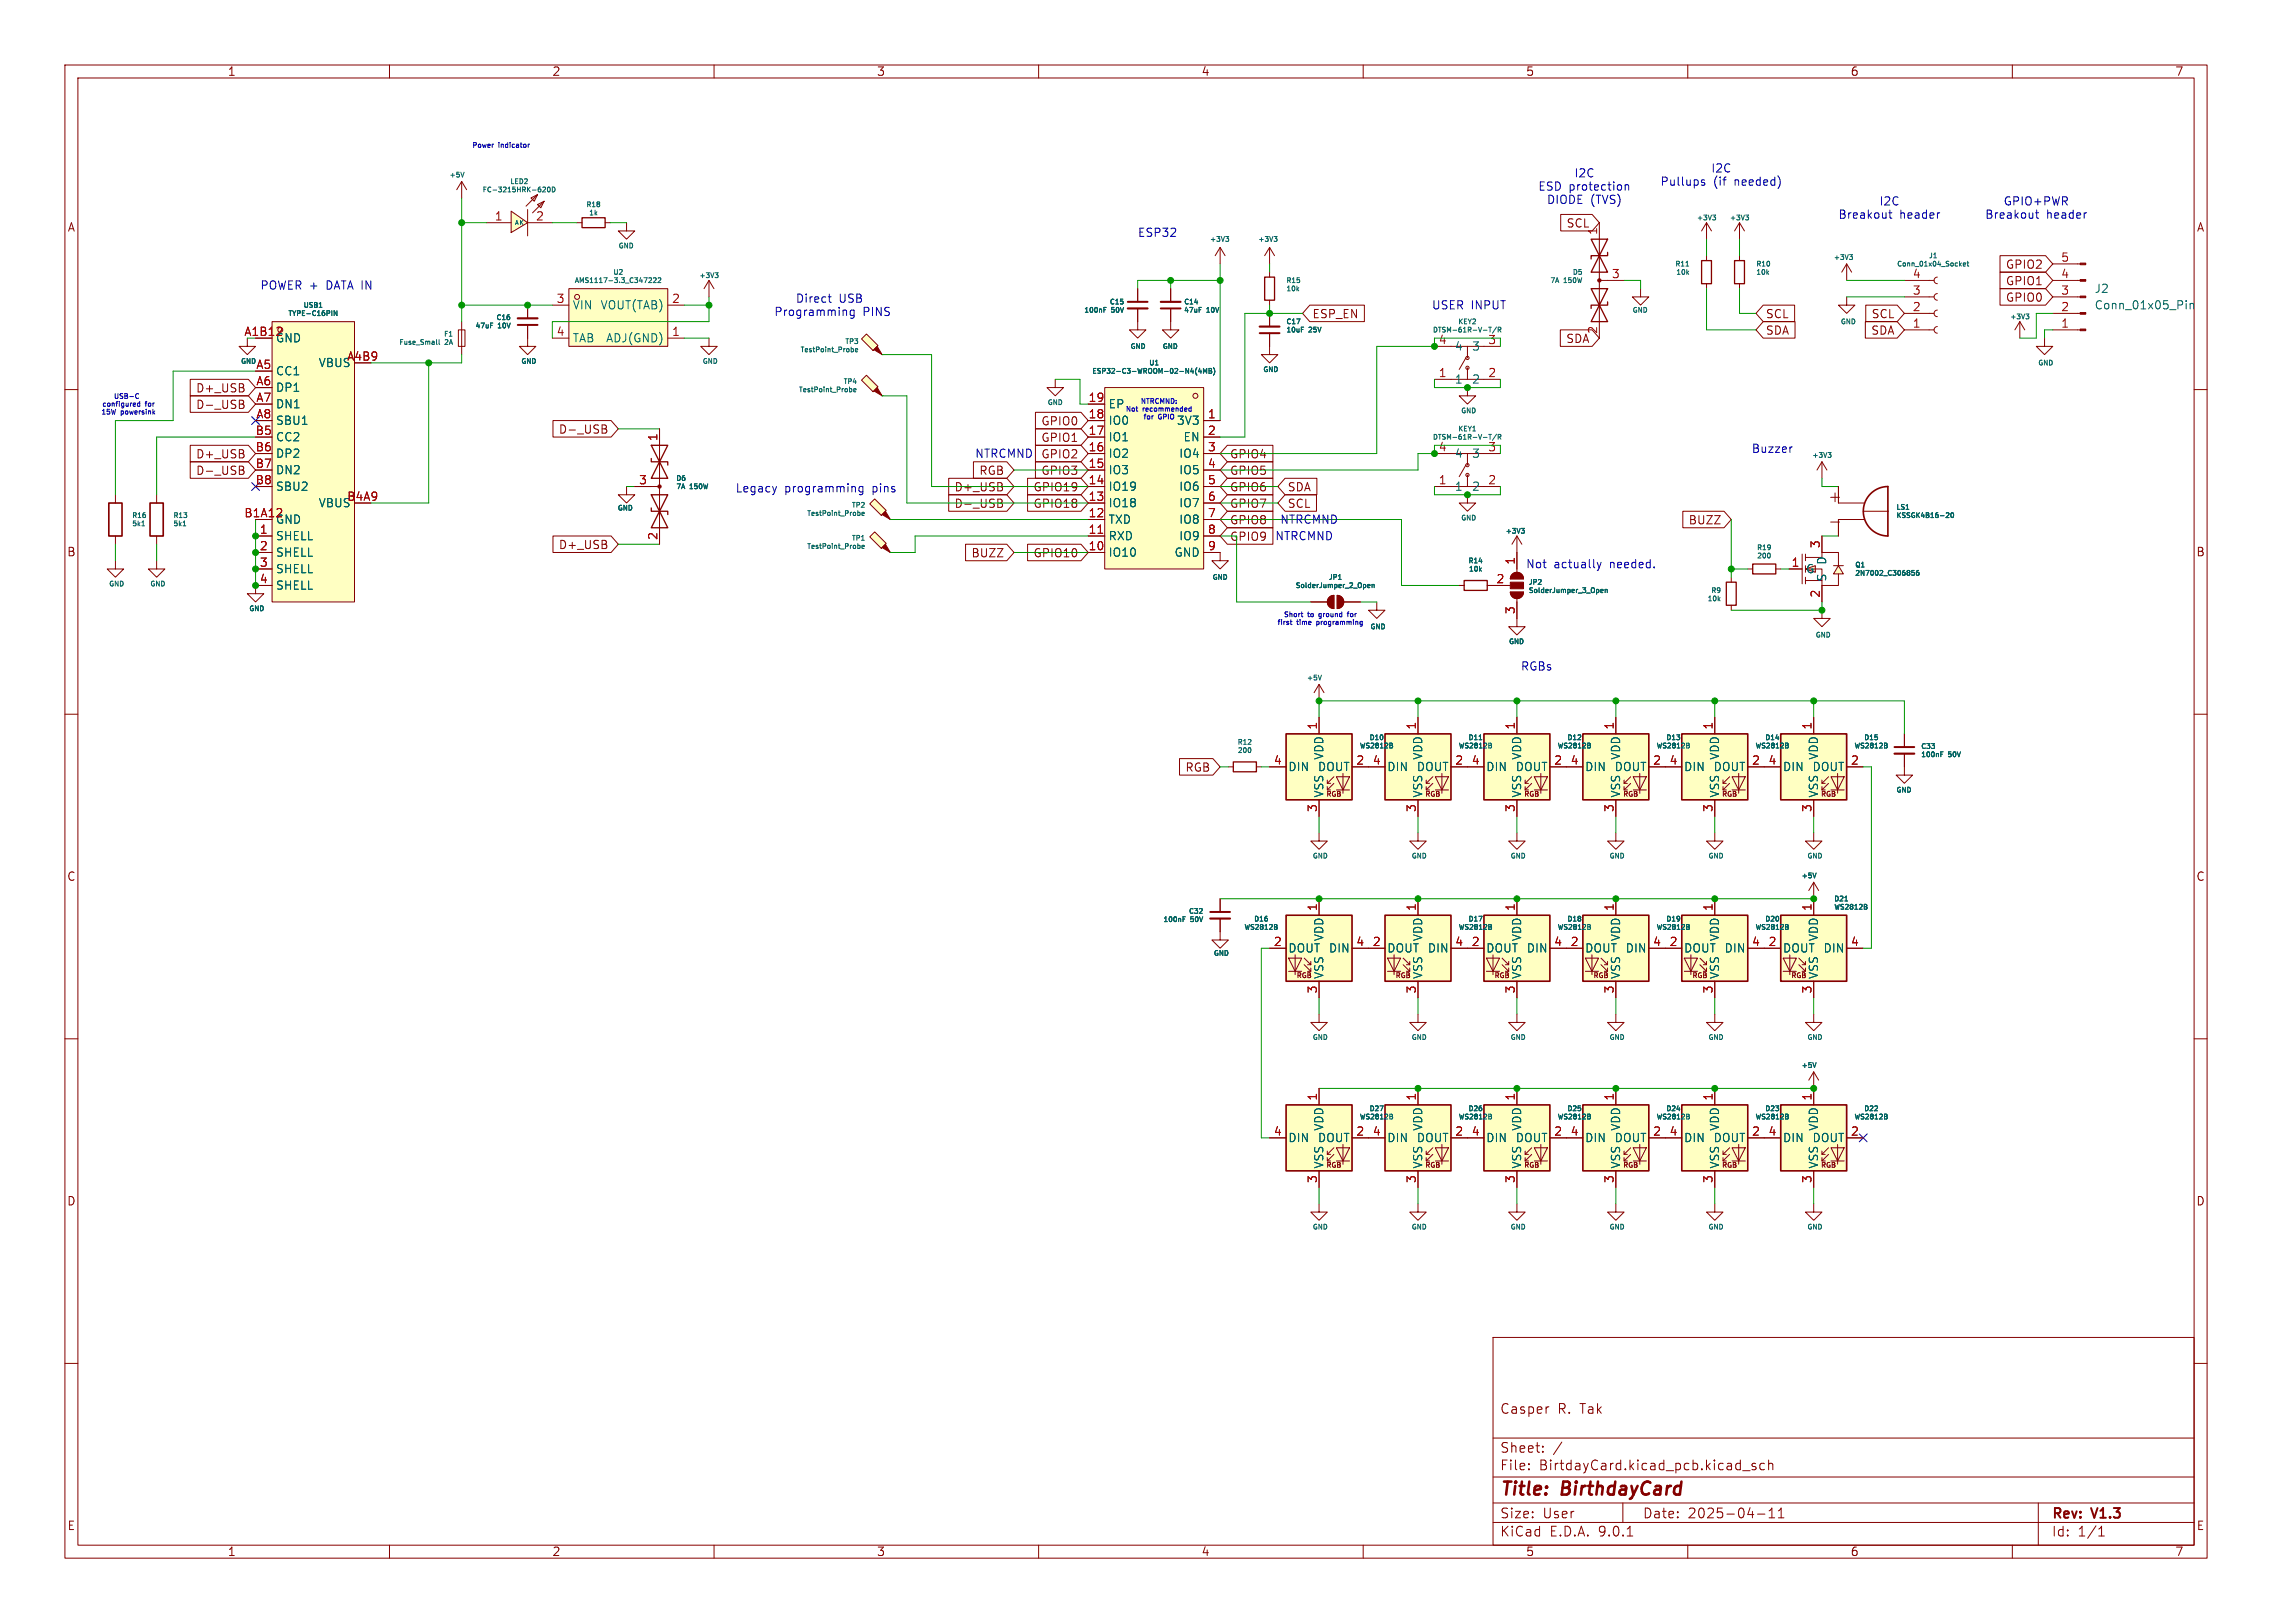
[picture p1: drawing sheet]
<svg xmlns="http://www.w3.org/2000/svg" width="350mm" height="250mm" viewBox="0 0 350 250" stroke-linecap="round" stroke-linejoin="round" font-family="sans-serif">
<defs><g id="words">
<g font-size="2.8" fill="#840000">
<text x="231" y="230.9">Title:</text>
<text x="240.7" y="230.9">BirthdayCard</text>
</g>
<text font-size="2.5" fill="#840000" x="281.5" y="77.6">+</text>
<g font-size="2.1" fill="#840000">
<text x="231" y="218">Casper</text>
<text x="239.9" y="218">R. Tak</text>
<text x="231" y="226.7">File:</text>
<text x="231" y="224">Sheet:</text>
<text x="237.1" y="226.7">BirtdayCard.kicad_pcb.kicad_sch</text>
<text x="231" y="236.9">KiCad</text>
<text x="231" y="234.1">Size:</text>
<text x="237.7" y="234.1">User</text>
<text x="238.7" y="236.9">E.D.A.</text>
<text x="246.3" y="236.9">9.0.1</text>
<text x="253" y="234.1">Date:</text>
<text x="260" y="234.1">2025-04-11</text>
<text x="316" y="234.3">Rev:</text>
<text x="316" y="236.9">Id:</text>
<text x="320.1" y="236.9">1/1</text>
<text x="322.4" y="234.3">V1.3</text>
</g>
<g font-size="1.8" fill="#840000">
<text x="35" y="11.9">1</text>
<text x="85" y="11.9">2</text>
<text x="135" y="11.9">3</text>
<text x="185" y="11.9">4</text>
<text x="235" y="11.9">5</text>
<text x="285" y="11.9">6</text>
<text x="335" y="11.9">7</text>
<text x="10.3" y="35.9">A</text>
<text x="241.2" y="35.3">SCL</text>
<text x="338.3" y="35.9">A</text>
<text x="308.9" y="41.6">GPIO2</text>
<text x="308.9" y="44.1">GPIO1</text>
<text x="308.9" y="46.7">GPIO0</text>
<text x="202.1" y="49.2">ESP_EN</text>
<text x="241.2" y="53">SDA</text>
<text x="271.9" y="51.8">SDA</text>
<text x="271.9" y="49.2">SCL</text>
<text x="288.2" y="51.8">SDA</text>
<text x="288.2" y="49.2">SCL</text>
<text x="30.1" y="63.2">D-_USB</text>
<text x="30.1" y="60.7">D+_USB</text>
<text x="160.3" y="65.7">GPIO0</text>
<text x="30.1" y="70.8">D+_USB</text>
<text x="86" y="67">D-_USB</text>
<text x="160.3" y="68.3">GPIO1</text>
<text x="160.3" y="70.8">GPIO2</text>
<text x="189.4" y="70.8">GPIO4</text>
<text x="30.1" y="73.4">D-_USB</text>
<text x="147" y="75.9">D+_USB</text>
<text x="150.8" y="73.4">RGB</text>
<text x="159.1" y="75.9">GPIO19</text>
<text x="160.3" y="73.4">GPIO3</text>
<text x="189.4" y="75.9">GPIO6</text>
<text x="189.4" y="73.4">GPIO5</text>
<text x="198.3" y="75.9">SDA</text>
<text x="147" y="78.4">D-_USB</text>
<text x="159.1" y="78.4">GPIO18</text>
<text x="189.4" y="83.5">GPIO9</text>
<text x="189.4" y="81">GPIO8</text>
<text x="189.4" y="78.4">GPIO7</text>
<text x="198.3" y="78.4">SCL</text>
<text x="260" y="81">BUZZ</text>
<text x="10.3" y="85.9">B</text>
<text x="86" y="84.8">D+_USB</text>
<text x="149.6" y="86.1">BUZZ</text>
<text x="159.1" y="86.1">GPIO10</text>
<text x="338.3" y="85.9">B</text>
<text x="182.5" y="119.1">RGB</text>
<text x="10.3" y="135.9">C</text>
<text x="338.3" y="135.9">C</text>
<text x="10.3" y="185.9">D</text>
<text x="338.3" y="185.9">D</text>
<text x="10.3" y="235.9">E</text>
<text x="35" y="239.9">1</text>
<text x="85" y="239.9">2</text>
<text x="135" y="239.9">3</text>
<text x="185" y="239.9">4</text>
<text x="235" y="239.9">5</text>
<text x="285" y="239.9">6</text>
<text x="335" y="239.9">7</text>
<text x="338.3" y="235.9">E</text>
</g>
<g font-size="1.8" fill="#0000c2">
<text x="236.9" y="29.6">ESD protection</text>
<text x="242.5" y="27.5">I2C</text>
<text x="255.7" y="28.8">Pullups</text>
<text x="263.5" y="26.8">I2C</text>
<text x="263.9" y="28.8">(if</text>
<text x="267.3" y="28.8">needed)</text>
<text x="238.2" y="31.6">DIODE (TVS)</text>
<text x="283.1" y="33.9">Breakout</text>
<text x="289.4" y="31.9">I2C</text>
<text x="292.6" y="33.9">header</text>
<text x="305.7" y="33.9">Breakout</text>
<text x="308.6" y="31.9">GPIO+PWR</text>
<text x="315.2" y="33.9">header</text>
<text x="175.2" y="36.7">ESP32</text>
<text x="40" y="44.8">POWER +</text>
<text x="50.4" y="44.8">DATA IN</text>
<text x="122.5" y="46.8">Direct</text>
<text x="129.2" y="46.8">USB</text>
<text x="220.5" y="47.9">USER INPUT</text>
<text x="119.2" y="48.9">Programming</text>
<text x="132.9" y="48.9">PINS</text>
<text x="150.1" y="70.7">NTRCMND</text>
<text x="269.8" y="70">Buzzer</text>
<text x="113.2" y="76.1">Legacy</text>
<text x="120.9" y="76.1">programming</text>
<text x="134.5" y="76.1">pins</text>
<text x="196.4" y="83.4">NTRCMND</text>
<text x="197.1" y="80.9">NTRCMND</text>
<text x="235" y="87.7">Not</text>
<text x="239.4" y="87.7">actually</text>
<text x="248.1" y="87.7">needed.</text>
<text x="234.2" y="103.5">RGBs</text>
</g>
<g font-size="1.8" fill="#a90000">
<text x="76.1" y="34">1</text>
<text x="82.5" y="34">2</text>
<text x="246.1" y="36.3" transform="rotate(-90 246.1 36.3)">1</text>
<text x="317.4" y="40.4">5</text>
<text x="85.7" y="46.7">3</text>
<text x="103.4" y="46.7">2</text>
<text x="248.2" y="42.9">3</text>
<text x="294.6" y="45.5">3</text>
<text x="294.6" y="42.9">4</text>
<text x="317.4" y="45.5">3</text>
<text x="317.4" y="42.9">4</text>
<text x="37.5" y="51.8">A1B12</text>
<text x="42.4" y="52.9">GND</text>
<text x="85.7" y="51.8">4</text>
<text x="103.4" y="51.8">1</text>
<text x="229.2" y="53.1">3</text>
<text x="246.1" y="51.5" transform="rotate(-90 246.1 51.5)">2</text>
<text x="294.6" y="50.6">1</text>
<text x="294.6" y="48">2</text>
<text x="317.4" y="50.6">1</text>
<text x="317.4" y="48">2</text>
<text x="39.4" y="56.9">A5</text>
<text x="39.4" y="59.4">A6</text>
<text x="53.4" y="55.6">A4B9</text>
<text x="221.5" y="58.2">1</text>
<text x="229.2" y="58.2">2</text>
<text x="39.4" y="62">A7</text>
<text x="39.4" y="64.5">A8</text>
<text x="167.6" y="62">19</text>
<text x="167.6" y="64.5">18</text>
<text x="186" y="64.5">1</text>
<text x="39.3" y="67.1">B5</text>
<text x="39.3" y="69.6">B6</text>
<text x="101.3" y="68" transform="rotate(-90 101.3 68)">1</text>
<text x="167.6" y="67.1">17</text>
<text x="167.6" y="69.6">16</text>
<text x="186" y="67.1">2</text>
<text x="186" y="69.6">3</text>
<text x="229.2" y="69.6">3</text>
<text x="39.3" y="72.1">B7</text>
<text x="39.3" y="74.7">B8</text>
<text x="53.4" y="77.2">B4A9</text>
<text x="98.4" y="74.7">3</text>
<text x="167.6" y="72.1">15</text>
<text x="167.6" y="74.7">14</text>
<text x="167.6" y="77.2">13</text>
<text x="186" y="72.1">4</text>
<text x="186" y="74.7">5</text>
<text x="186" y="77.2">6</text>
<text x="221.5" y="74.7">1</text>
<text x="229.2" y="74.7">2</text>
<text x="37.5" y="79.8">B1A12</text>
<text x="39.9" y="82.3">1</text>
<text x="42.4" y="80.9">GND</text>
<text x="101.3" y="83.3" transform="rotate(-90 101.3 83.3)">2</text>
<text x="167.6" y="79.8">12</text>
<text x="167.6" y="82.3">11</text>
<text x="186" y="79.8">7</text>
<text x="186" y="82.3">8</text>
<text x="39.9" y="84.8">2</text>
<text x="39.9" y="87.4">3</text>
<text x="39.9" y="89.9">4</text>
<text x="167.6" y="84.8">10</text>
<text x="186" y="84.8">9</text>
<text x="230.4" y="89.9">2</text>
<text x="233.4" y="87.1" transform="rotate(-90 233.4 87.1)">1</text>
<text x="275.9" y="87.4">1</text>
<text x="280.4" y="84.5" transform="rotate(-90 280.4 84.5)">3</text>
<text x="233.4" y="94.7" transform="rotate(-90 233.4 94.7)">3</text>
<text x="280.4" y="92.2" transform="rotate(-90 280.4 92.2)">2</text>
<text x="202.9" y="112.5" transform="rotate(-90 202.9 112.5)">1</text>
<text x="218.2" y="112.5" transform="rotate(-90 218.2 112.5)">1</text>
<text x="233.4" y="112.5" transform="rotate(-90 233.4 112.5)">1</text>
<text x="248.7" y="112.5" transform="rotate(-90 248.7 112.5)">1</text>
<text x="263.9" y="112.5" transform="rotate(-90 263.9 112.5)">1</text>
<text x="279.1" y="112.5" transform="rotate(-90 279.1 112.5)">1</text>
<text x="196.1" y="117.9">4</text>
<text x="208.8" y="117.9">2</text>
<text x="211.4" y="117.9">4</text>
<text x="224.1" y="117.9">2</text>
<text x="226.6" y="117.9">4</text>
<text x="239.3" y="117.9">2</text>
<text x="241.9" y="117.9">4</text>
<text x="254.6" y="117.9">2</text>
<text x="257.1" y="117.9">4</text>
<text x="269.8" y="117.9">2</text>
<text x="272.3" y="117.9">4</text>
<text x="285" y="117.9">2</text>
<text x="202.9" y="125.2" transform="rotate(-90 202.9 125.2)">3</text>
<text x="218.2" y="125.2" transform="rotate(-90 218.2 125.2)">3</text>
<text x="233.4" y="125.2" transform="rotate(-90 233.4 125.2)">3</text>
<text x="248.7" y="125.2" transform="rotate(-90 248.7 125.2)">3</text>
<text x="263.9" y="125.2" transform="rotate(-90 263.9 125.2)">3</text>
<text x="279.1" y="125.2" transform="rotate(-90 279.1 125.2)">3</text>
<text x="202.9" y="140.4" transform="rotate(-90 202.9 140.4)">1</text>
<text x="218.2" y="140.4" transform="rotate(-90 218.2 140.4)">1</text>
<text x="233.4" y="140.4" transform="rotate(-90 233.4 140.4)">1</text>
<text x="248.7" y="140.4" transform="rotate(-90 248.7 140.4)">1</text>
<text x="263.9" y="140.4" transform="rotate(-90 263.9 140.4)">1</text>
<text x="279.1" y="140.4" transform="rotate(-90 279.1 140.4)">1</text>
<text x="196.1" y="145.8">2</text>
<text x="208.8" y="145.8">4</text>
<text x="211.4" y="145.8">2</text>
<text x="224.1" y="145.8">4</text>
<text x="226.6" y="145.8">2</text>
<text x="239.3" y="145.8">4</text>
<text x="241.9" y="145.8">2</text>
<text x="254.6" y="145.8">4</text>
<text x="257.1" y="145.8">2</text>
<text x="269.8" y="145.8">4</text>
<text x="272.3" y="145.8">2</text>
<text x="285" y="145.8">4</text>
<text x="202.9" y="153.1" transform="rotate(-90 202.9 153.1)">3</text>
<text x="218.2" y="153.1" transform="rotate(-90 218.2 153.1)">3</text>
<text x="233.4" y="153.1" transform="rotate(-90 233.4 153.1)">3</text>
<text x="248.7" y="153.1" transform="rotate(-90 248.7 153.1)">3</text>
<text x="263.9" y="153.1" transform="rotate(-90 263.9 153.1)">3</text>
<text x="279.1" y="153.1" transform="rotate(-90 279.1 153.1)">3</text>
<text x="202.9" y="169.6" transform="rotate(-90 202.9 169.6)">1</text>
<text x="218.2" y="169.6" transform="rotate(-90 218.2 169.6)">1</text>
<text x="233.4" y="169.6" transform="rotate(-90 233.4 169.6)">1</text>
<text x="248.7" y="169.6" transform="rotate(-90 248.7 169.6)">1</text>
<text x="263.9" y="169.6" transform="rotate(-90 263.9 169.6)">1</text>
<text x="279.1" y="169.6" transform="rotate(-90 279.1 169.6)">1</text>
<text x="196.1" y="175">4</text>
<text x="208.8" y="175">2</text>
<text x="211.4" y="175">4</text>
<text x="224.1" y="175">2</text>
<text x="226.6" y="175">4</text>
<text x="239.3" y="175">2</text>
<text x="241.9" y="175">4</text>
<text x="254.6" y="175">2</text>
<text x="257.1" y="175">4</text>
<text x="269.8" y="175">2</text>
<text x="272.3" y="175">4</text>
<text x="285" y="175">2</text>
<text x="202.9" y="182.3" transform="rotate(-90 202.9 182.3)">3</text>
<text x="218.2" y="182.3" transform="rotate(-90 218.2 182.3)">3</text>
<text x="233.4" y="182.3" transform="rotate(-90 233.4 182.3)">3</text>
<text x="248.7" y="182.3" transform="rotate(-90 248.7 182.3)">3</text>
<text x="263.9" y="182.3" transform="rotate(-90 263.9 182.3)">3</text>
<text x="279.1" y="182.3" transform="rotate(-90 279.1 182.3)">3</text>
</g>
<g font-size="1.8" fill="#006464">
<text x="88.1" y="47.9">VIN</text>
<text x="92.4" y="47.9">VOUT(TAB)</text>
<text x="322.6" y="45.3">J2</text>
<text x="322.6" y="47.9">Conn_01x05_Pin</text>
<text x="88.1" y="52.9">TAB</text>
<text x="93.3" y="52.9">ADJ(GND)</text>
<text x="42.4" y="58">CC1</text>
<text x="49" y="56.8">VBUS</text>
<text x="224" y="54.2">4</text>
<text x="224" y="59.3">1</text>
<text x="226.7" y="54.2">3</text>
<text x="226.7" y="59.3">2</text>
<text x="42.4" y="60.6">DP1</text>
<text x="42.4" y="63.1">DN1</text>
<text x="42.4" y="65.6">SBU1</text>
<text x="170.7" y="63.1">EP</text>
<text x="170.7" y="65.6">IO0</text>
<text x="181.2" y="65.6">3V3</text>
<text x="42.4" y="68.2">CC2</text>
<text x="42.4" y="70.7">DP2</text>
<text x="170.7" y="68.2">IO1</text>
<text x="170.7" y="70.7">IO2</text>
<text x="181.6" y="70.7">IO4</text>
<text x="182.2" y="68.2">EN</text>
<text x="224" y="70.7">4</text>
<text x="226.7" y="70.7">3</text>
<text x="42.4" y="73.3">DN2</text>
<text x="42.4" y="75.8">SBU2</text>
<text x="170.7" y="73.3">IO3</text>
<text x="170.7" y="75.8">IO19</text>
<text x="181.6" y="73.3">IO5</text>
<text x="181.6" y="75.8">IO6</text>
<text x="224" y="75.8">1</text>
<text x="226.7" y="75.8">2</text>
<text x="42.4" y="83.4">SHELL</text>
<text x="49" y="78.3">VBUS</text>
<text x="170.7" y="78.3">IO18</text>
<text x="170.7" y="80.9">TXD</text>
<text x="170.7" y="83.4">RXD</text>
<text x="181.6" y="78.3">IO7</text>
<text x="181.6" y="80.9">IO8</text>
<text x="181.6" y="83.4">IO9</text>
<text x="42.4" y="86">SHELL</text>
<text x="42.4" y="88.5">SHELL</text>
<text x="170.7" y="86">IO10</text>
<text x="180.8" y="86">GND</text>
<text x="278.1" y="88.5">G</text>
<text x="281.5" y="89.7" transform="rotate(-90 281.5 89.7)">S</text>
<text x="281.5" y="87.1" transform="rotate(-90 281.5 87.1)">D</text>
<text x="42.4" y="91">SHELL</text>
<text x="198.4" y="119">DIN</text>
<text x="202.9" y="119">DOUT</text>
<text x="204.1" y="117.1" transform="rotate(-90 204.1 117.1)">VDD</text>
<text x="213.6" y="119">DIN</text>
<text x="218.2" y="119">DOUT</text>
<text x="219.3" y="117.1" transform="rotate(-90 219.3 117.1)">VDD</text>
<text x="228.9" y="119">DIN</text>
<text x="233.4" y="119">DOUT</text>
<text x="234.5" y="117.1" transform="rotate(-90 234.5 117.1)">VDD</text>
<text x="244.1" y="119">DIN</text>
<text x="248.6" y="119">DOUT</text>
<text x="249.8" y="117.1" transform="rotate(-90 249.8 117.1)">VDD</text>
<text x="259.3" y="119">DIN</text>
<text x="263.9" y="119">DOUT</text>
<text x="265" y="117.1" transform="rotate(-90 265 117.1)">VDD</text>
<text x="274.6" y="119">DIN</text>
<text x="279.1" y="119">DOUT</text>
<text x="280.3" y="117.1" transform="rotate(-90 280.3 117.1)">VDD</text>
<text x="204.1" y="122.9" transform="rotate(-90 204.1 122.9)">VSS</text>
<text x="219.3" y="122.9" transform="rotate(-90 219.3 122.9)">VSS</text>
<text x="234.5" y="122.9" transform="rotate(-90 234.5 122.9)">VSS</text>
<text x="249.8" y="122.9" transform="rotate(-90 249.8 122.9)">VSS</text>
<text x="265" y="122.9" transform="rotate(-90 265 122.9)">VSS</text>
<text x="280.3" y="122.9" transform="rotate(-90 280.3 122.9)">VSS</text>
<text x="198.4" y="146.9">DOUT DIN</text>
<text x="204.1" y="145.1" transform="rotate(-90 204.1 145.1)">VDD</text>
<text x="213.6" y="146.9">DOUT DIN</text>
<text x="219.3" y="145.1" transform="rotate(-90 219.3 145.1)">VDD</text>
<text x="228.9" y="146.9">DOUT DIN</text>
<text x="234.5" y="145.1" transform="rotate(-90 234.5 145.1)">VDD</text>
<text x="244.1" y="146.9">DOUT DIN</text>
<text x="249.8" y="145.1" transform="rotate(-90 249.8 145.1)">VDD</text>
<text x="259.3" y="146.9">DOUT DIN</text>
<text x="265" y="145.1" transform="rotate(-90 265 145.1)">VDD</text>
<text x="274.6" y="146.9">DOUT DIN</text>
<text x="280.3" y="145.1" transform="rotate(-90 280.3 145.1)">VDD</text>
<text x="204.1" y="150.9" transform="rotate(-90 204.1 150.9)">VSS</text>
<text x="219.3" y="150.9" transform="rotate(-90 219.3 150.9)">VSS</text>
<text x="234.5" y="150.9" transform="rotate(-90 234.5 150.9)">VSS</text>
<text x="249.8" y="150.9" transform="rotate(-90 249.8 150.9)">VSS</text>
<text x="265" y="150.9" transform="rotate(-90 265 150.9)">VSS</text>
<text x="280.3" y="150.9" transform="rotate(-90 280.3 150.9)">VSS</text>
<text x="198.4" y="176.1">DIN</text>
<text x="202.9" y="176.1">DOUT</text>
<text x="204.1" y="174.3" transform="rotate(-90 204.1 174.3)">VDD</text>
<text x="213.6" y="176.1">DIN</text>
<text x="218.2" y="176.1">DOUT</text>
<text x="219.3" y="174.3" transform="rotate(-90 219.3 174.3)">VDD</text>
<text x="228.9" y="176.1">DIN</text>
<text x="233.4" y="176.1">DOUT</text>
<text x="234.5" y="174.3" transform="rotate(-90 234.5 174.3)">VDD</text>
<text x="244.1" y="176.1">DIN</text>
<text x="248.6" y="176.1">DOUT</text>
<text x="249.8" y="174.3" transform="rotate(-90 249.8 174.3)">VDD</text>
<text x="259.3" y="176.1">DIN</text>
<text x="263.9" y="176.1">DOUT</text>
<text x="265" y="174.3" transform="rotate(-90 265 174.3)">VDD</text>
<text x="274.6" y="176.1">DIN</text>
<text x="279.1" y="176.1">DOUT</text>
<text x="280.3" y="174.3" transform="rotate(-90 280.3 174.3)">VDD</text>
<text x="204.1" y="180.1" transform="rotate(-90 204.1 180.1)">VSS</text>
<text x="219.3" y="180.1" transform="rotate(-90 219.3 180.1)">VSS</text>
<text x="234.5" y="180.1" transform="rotate(-90 234.5 180.1)">VSS</text>
<text x="249.8" y="180.1" transform="rotate(-90 249.8 180.1)">VSS</text>
<text x="265" y="180.1" transform="rotate(-90 265 180.1)">VSS</text>
<text x="280.3" y="180.1" transform="rotate(-90 280.3 180.1)">VSS</text>
</g>
<g font-size="1.8" fill="#009600">
<text x="221.5" y="53.1">4</text>
<text x="221.5" y="69.6">4</text>
</g>
<g font-size="1.1" fill="#840000">
<text x="204.2" y="122.9">RGB</text>
<text x="219.4" y="122.9">RGB</text>
<text x="234.7" y="122.9">RGB</text>
<text x="249.9" y="122.9">RGB</text>
<text x="265.2" y="122.9">RGB</text>
<text x="280.4" y="122.9">RGB</text>
<text x="199.6" y="150.9">RGB</text>
<text x="214.9" y="150.9">RGB</text>
<text x="230.1" y="150.9">RGB</text>
<text x="245.3" y="150.9">RGB</text>
<text x="260.6" y="150.9">RGB</text>
<text x="275.8" y="150.9">RGB</text>
<text x="204.2" y="180.1">RGB</text>
<text x="219.4" y="180.1">RGB</text>
<text x="234.7" y="180.1">RGB</text>
<text x="249.9" y="180.1">RGB</text>
<text x="265.2" y="180.1">RGB</text>
<text x="280.4" y="180.1">RGB</text>
</g>
<g font-size="1" fill="#0000c2">
<text x="72.6" y="23">Power</text>
<text x="76.8" y="23">indicator</text>
<text x="15.5" y="64.1">15W</text>
<text x="15.6" y="62.9">configured</text>
<text x="17.4" y="61.6">USB-C</text>
<text x="18.6" y="64.1">powersink</text>
<text x="22.4" y="62.9">for</text>
<text x="173.3" y="63.6">Not</text>
<text x="175.6" y="62.4">NTRCMND:</text>
<text x="176" y="64.8">for</text>
<text x="176.1" y="63.6">recommended</text>
<text x="178.5" y="64.8">GPIO</text>
<text x="197.7" y="95.3">Short</text>
<text x="201.5" y="95.3">to</text>
<text x="203.5" y="95.3">ground</text>
<text x="208.2" y="95.3">for</text>
<text x="196.7" y="96.5">first</text>
<text x="199.8" y="96.5">time</text>
<text x="203.1" y="96.5">programming</text>
</g>
<g font-size="1" fill="#006464">
<text x="69.1" y="27.5">+5V</text>
<text x="74.2" y="29.8">FC-3215HRK-620D</text>
<text x="78.5" y="28.6">LED2</text>
<text x="90.2" y="32.1">R18</text>
<text x="90.6" y="33.4">1k</text>
<text x="261.3" y="34.1">+3V3</text>
<text x="266.4" y="34.1">+3V3</text>
<text x="95.2" y="38.5">GND</text>
<text x="186.3" y="37.4">+3V3</text>
<text x="193.7" y="37.4">+3V3</text>
<text x="258" y="41.3">R11</text>
<text x="270.4" y="41.3">R10</text>
<text x="282.4" y="40.2">+3V3</text>
<text x="292.1" y="41.3">Conn_01x04_Socket</text>
<text x="297" y="40">J1</text>
<text x="46.6" y="47.6">USB1</text>
<text x="88.4" y="43.8">AMS1117-3.3_C347222</text>
<text x="94.3" y="42.5">U2</text>
<text x="107.6" y="43">+3V3</text>
<text x="170.8" y="47.1">C15</text>
<text x="182.3" y="47.1">C14</text>
<text x="198" y="45.1">10k</text>
<text x="198" y="43.8">R15</text>
<text x="238.7" y="43.8">7A</text>
<text x="240.9" y="43.8">150W</text>
<text x="242.2" y="42.5">D5</text>
<text x="258.1" y="42.5">10k</text>
<text x="270.4" y="42.5">10k</text>
<text x="44.3" y="48.9">TYPE-C16PIN</text>
<text x="61.4" y="53.3">Fuse_Small</text>
<text x="68.3" y="52.1">F1</text>
<text x="68.6" y="53.3">2A</text>
<text x="73.1" y="50.8">47uF</text>
<text x="76.3" y="49.5">C16</text>
<text x="76.8" y="50.8">10V</text>
<text x="130.1" y="53.2">TP3</text>
<text x="166.9" y="48.4">100nF</text>
<text x="171.2" y="48.4">50V</text>
<text x="174" y="54">GND</text>
<text x="179" y="54">GND</text>
<text x="182.3" y="48.4">47uF</text>
<text x="185.9" y="48.4">10V</text>
<text x="198" y="50.1">C17</text>
<text x="198" y="51.4">10uF</text>
<text x="201.7" y="51.4">25V</text>
<text x="220.6" y="51.4">DTSM-61R-V-T/R</text>
<text x="224.5" y="50.1">KEY2</text>
<text x="251.4" y="48.4">GND</text>
<text x="283.4" y="50.1">GND</text>
<text x="309.5" y="49.4">+3V3</text>
<text x="37" y="56.2">GND</text>
<text x="80.2" y="56.2">GND</text>
<text x="108.1" y="56.2">GND</text>
<text x="123.2" y="54.5">TestPoint_Probe</text>
<text x="129.8" y="59.4">TP4</text>
<text x="168.1" y="57.8">ESP32-C3-WROOM-02-N4(4MB)</text>
<text x="176.9" y="56.5">U1</text>
<text x="194.5" y="57.5">GND</text>
<text x="313.9" y="56.5">GND</text>
<text x="122.9" y="60.6">TestPoint_Probe</text>
<text x="161.3" y="62.6">GND</text>
<text x="225" y="63.9">GND</text>
<text x="220.6" y="67.9">DTSM-61R-V-T/R</text>
<text x="224.5" y="66.7">KEY1</text>
<text x="279.1" y="70.7">+3V3</text>
<text x="104.1" y="74.3">D6</text>
<text x="104.1" y="75.5">7A</text>
<text x="106.3" y="75.5">150W</text>
<text x="20.2" y="81.3">5k1</text>
<text x="20.2" y="80">R16</text>
<text x="26.6" y="81.3">5k1</text>
<text x="26.6" y="80">R13</text>
<text x="95" y="78.8">GND</text>
<text x="124.2" y="79.7">TestPoint_Probe</text>
<text x="131.1" y="83.5">TP1</text>
<text x="131.1" y="78.4">TP2</text>
<text x="225" y="80.4">GND</text>
<text x="231.8" y="82.4">+3V3</text>
<text x="292" y="78.7">LS1</text>
<text x="292" y="80">KSSGK4B16-20</text>
<text x="124.2" y="84.8">TestPoint_Probe</text>
<text x="186.7" y="89.5">GND</text>
<text x="204.6" y="89.5">JP1</text>
<text x="226.1" y="87">R14</text>
<text x="226.2" y="88.2">10k</text>
<text x="270.5" y="84.9">R19</text>
<text x="270.6" y="86.2">200</text>
<text x="285.7" y="87.6">Q1</text>
<text x="285.7" y="88.9">2N7002_C306856</text>
<text x="16.7" y="90.5">GND</text>
<text x="23" y="90.5">GND</text>
<text x="38.3" y="94.3">GND</text>
<text x="199.5" y="90.8">SolderJumper_2_Open</text>
<text x="235.4" y="90.3">JP2</text>
<text x="235.4" y="91.5">SolderJumper_3_Open</text>
<text x="262.9" y="92.8">10k</text>
<text x="263.5" y="91.5">R9</text>
<text x="211" y="97.1">GND</text>
<text x="232.3" y="99.4">GND</text>
<text x="279.6" y="98.4">GND</text>
<text x="201.2" y="105">+5V</text>
<text x="190.5" y="114.9">R12</text>
<text x="190.5" y="116.2">200</text>
<text x="209.3" y="115.5">WS2812B</text>
<text x="210.8" y="114.2">D10</text>
<text x="224.6" y="115.5">WS2812B</text>
<text x="226.1" y="114.2">D11</text>
<text x="239.8" y="115.5">WS2812B</text>
<text x="241.3" y="114.2">D12</text>
<text x="255.1" y="115.5">WS2812B</text>
<text x="256.6" y="114.2">D13</text>
<text x="270.3" y="115.5">WS2812B</text>
<text x="271.8" y="114.2">D14</text>
<text x="285.5" y="115.5">WS2812B</text>
<text x="287" y="114.2">D15</text>
<text x="295.8" y="116.8">100nF</text>
<text x="295.8" y="115.6">C33</text>
<text x="300.2" y="116.8">50V</text>
<text x="292" y="122.3">GND</text>
<text x="202.1" y="132.4">GND</text>
<text x="217.3" y="132.4">GND</text>
<text x="232.6" y="132.4">GND</text>
<text x="247.8" y="132.4">GND</text>
<text x="263.1" y="132.4">GND</text>
<text x="277.4" y="135.5">+5V</text>
<text x="278.3" y="132.4">GND</text>
<text x="179.1" y="142.2">100nF</text>
<text x="183" y="141">C32</text>
<text x="183.4" y="142.2">50V</text>
<text x="191.6" y="143.4">WS2812B</text>
<text x="193.1" y="142.2">D16</text>
<text x="224.6" y="143.4">WS2812B</text>
<text x="226.1" y="142.2">D17</text>
<text x="239.8" y="143.4">WS2812B</text>
<text x="241.3" y="142.2">D18</text>
<text x="255.1" y="143.4">WS2812B</text>
<text x="256.6" y="142.2">D19</text>
<text x="270.3" y="143.4">WS2812B</text>
<text x="271.8" y="142.2">D20</text>
<text x="282.4" y="139">D21</text>
<text x="282.4" y="140.3">WS2812B</text>
<text x="186.9" y="147.4">GND</text>
<text x="202.1" y="160.4">GND</text>
<text x="217.3" y="160.4">GND</text>
<text x="232.6" y="160.4">GND</text>
<text x="247.8" y="160.4">GND</text>
<text x="263.1" y="160.4">GND</text>
<text x="278.3" y="160.4">GND</text>
<text x="277.4" y="164.7">+5V</text>
<text x="209.3" y="172.6">WS2812B</text>
<text x="210.8" y="171.4">D27</text>
<text x="224.6" y="172.6">WS2812B</text>
<text x="226.1" y="171.4">D26</text>
<text x="239.8" y="172.6">WS2812B</text>
<text x="241.3" y="171.4">D25</text>
<text x="255.1" y="172.6">WS2812B</text>
<text x="256.6" y="171.4">D24</text>
<text x="270.3" y="172.6">WS2812B</text>
<text x="271.8" y="171.4">D23</text>
<text x="285.5" y="172.6">WS2812B</text>
<text x="287" y="171.4">D22</text>
<text x="202.1" y="189.6">GND</text>
<text x="217.3" y="189.6">GND</text>
<text x="232.6" y="189.6">GND</text>
<text x="247.8" y="189.6">GND</text>
<text x="263.1" y="189.6">GND</text>
<text x="278.3" y="189.6">GND</text>
</g>
<text font-size=".9" fill="#006464" x="79.2" y="34.8">AK</text>
</g></defs>
<g fill="none" stroke="#840000" stroke-width=".15">
<path d="M10 10h330v230h-330zM12 12h326v226h-326zM60 10v2M110 10v2M160 10v2M210 10v2M260 10v2M310 10v2M10 60h2M221 74.9h10.1M221 69.9h10.1M225.8 71.6l-1 1.8"/>
<path d="M226.1 76.2v1.3h1.2l-1.2 1.3-1.3-1.3h1.3M226.1 69.9v1.7M226.1 73.2v1.7M280.7 71.1l-.8 1.3M280.7 71.1l.7 1.3M280.7 71.1v2.6M338 60h2M10 110h2M338 110h2M10 160h2M279.4 165.1l.8 1.3M279.4 165.1l-.8 1.3"/>
<path d="M279.4 165.1v2.6M338 160h2M10 210h2M230 206h108v32h-108zM238.5 216.7h.1M338 210h2M60 238v2M110 238v2M160 238v2M210 238v2M230 234.5h108M230 231.5h108"/>
<path d="M230 227.5h108M230 221.5h108M235.5 226.3v.1M235.5 225.5v.1M237.7 223.6v.1M237.7 222.8v.1M240.6 222.1l-1.3 2M250 231.5v3M250.7 236.6h.8M260 238v2M268.5 226.5h1.1M270.5 225.5l-.4-.1-.2 .2 .1 .2 .5 .2v.3h-.6"/>
<path d="M270.7 233.2h1.2M271.8 225.5l-.4-.1-.3 .3v.4l.1 .2h.6M272.5 225.5a.37 .37 0 0 1 .6 .1v.8M272.5 224.9v1.5M272.5 233.8h.9M272.5 232.7l.5-.4v1.5M274 233.8h.8M274 232.7l.4-.4v1.5M310 238v2M314 231.5v6.5M323.3 236.6h.9M323.3 235.5l.4-.4v1.5"/>
<circle cx="226.1" cy="71.6" r=".25"/>
<circle cx="226.1" cy="73.2" r=".25"/>
</g>
<path d="M229.3 66.9h.5M229.5 66.9v.8M230.5 66.9l-.6 .9M230.8 67.3h.3l.1-.3-.4-.1v.8M231 67.3l.2 .4M281.6 69.7h.5l-.3 .3 .2 .1 .1 .2-.2 .2h-.2M279.8 163.7l-.3 .7" fill="none" stroke="#006464" stroke-width=".15"/>
<path d="M132.7 52.2l.8-.8 1.8 1.8-.8 .8z" fill="#ffffc2"/>
<path d="M135.1 53.4l.8 1.2-1.3-.7z" fill="#840000" stroke="#840000" stroke-width=".15"/>
<path d="M132.7 52.2l.8-.8 1.8 1.8-.8 .8zM135.9 54.6h.1M162.6 58.4v1.3h1.2l-1.2 1.3-1.3-1.3h1.3M226.1 59.7v1.3h1.2l-1.2 1.2-1.3-1.2h1.3M248.9 185.4v1.3h-1.3l1.3 1.3 1.3-1.3h-1.3" fill="none" stroke="#840000" stroke-width=".15"/>
<path d="M131.2 53.7l.3 .1-.1 .3-.2 .1M131.8 54l.3-.1v-.2h-.2l-.1 .1v.4h.3" fill="none" stroke="#006464" stroke-width=".15"/>
<path d="M243.8 170.2h10.2v10.2h-10.2z" fill="#ffffc2"/>
<path d="M241.3 175.3h2.5M248.9 167.7v2.5M250.2 177.8h.5M250.2 178.8h.5M251.2 176.8l-1 1v-.5M251.2 177.8l-1 1v-.5M251.6 176.8h2l-1 2zM251.6 178.8h2M252.6 176.3v3M254 175.3h2.5M248.9 180.4v2.5" fill="none" stroke="#840000" stroke-width=".15"/>
<path d="M243.8 170.2h10.2v10.2h-10.2z" fill="none" stroke="#840000" stroke-width=".25"/>
<path d="M260.1 171.6l.1 .2-.1 .2 .2 .2-.2 .2h-.3" fill="none" stroke="#006464" stroke-width=".15"/>
<path d="M132.7 58.6l.8-.8 1.8 1.8-.8 .7z" fill="#ffffc2"/>
<path d="M135.1 59.7l.8 1.3-1.3-.8z" fill="#840000" stroke="#840000" stroke-width=".15"/>
<path d="M132.7 58.6l.8-.8 1.8 1.8-.8 .7zM135.9 61h.1M264.2 156.2v1.3h1.2l-1.2 1.3-1.3-1.3h1.3" fill="none" stroke="#840000" stroke-width=".15"/>
<path d="M130.9 59.9l.3 .1v.3l-.3 .1M131.5 60.1l.4-.1-.1-.1h-.2l-.1 .1v.3h.3" fill="none" stroke="#006464" stroke-width=".15"/>
<path d="M274.3 141h10.2v10.1h-10.2z" fill="#ffffc2"/>
<path d="M279.4 138.4v2.6M271.8 146.1h2.5M274.7 147.6h2l-1 2zM274.7 149.6h2M275.7 147.1v3M277.1 147.6l1 1v-.5M277.1 148.6l1 1v-.5M277.6 148.6h.5M277.6 149.6h.5M279.4 151.1v2.6M284.5 146.1h2.5" fill="none" stroke="#840000" stroke-width=".15"/>
<path d="M274.3 141h10.2v10.1h-10.2z" fill="none" stroke="#840000" stroke-width=".25"/>
<path d="M284.2 138.8h.4M287.4 139.3l.2 .1-.2 .3 .2 .2-.1 .2h-.3" fill="none" stroke="#006464" stroke-width=".15"/>
<path d="M259.1 141h10.1v10.1h-10.1z" fill="#ffffc2"/>
<path d="M264.2 138.4v2.6M256.5 146.1h2.6M259.5 147.6h2l-1 2zM259.5 149.6h2M260.5 147.1v3M261.9 147.6l1 1v-.5M261.9 148.6l1 1v-.5M262.4 148.6h.5M262.4 149.6h.5M264.2 151.1v2.6M269.2 146.1h2.6" fill="none" stroke="#840000" stroke-width=".15"/>
<path d="M259.1 141h10.1v10.1h-10.1z" fill="none" stroke="#840000" stroke-width=".25"/>
<path d="M275.3 142.4l.2 .1-.2 .3 .2 .2-.1 .2h-.3" fill="none" stroke="#006464" stroke-width=".15"/>
<path d="M134 82.7l.7-.8 1.8 1.8-.7 .8z" fill="#ffffc2"/>
<path d="M135.9 84.3l.5-.5 .8 1.3z" fill="#840000" stroke="#840000" stroke-width=".15"/>
<path d="M134 82.7l.7-.8 1.8 1.8-.7 .8zM137.2 85.1h.1" fill="none" stroke="#840000" stroke-width=".15"/>
<path d="M132.2 84l.3 .1v.3l-.3 .1M132.8 84.2h.3v-.2h-.2l-.1 .1v.4h.3" fill="none" stroke="#006464" stroke-width=".15"/>
<path d="M134 77.6l.7-.8 1.8 1.8-.7 .8z" fill="#ffffc2"/>
<path d="M136.4 78.8l.8 1.2-1.3-.7z" fill="#840000" stroke="#840000" stroke-width=".15"/>
<path d="M134 77.6l.7-.8 1.8 1.8-.7 .8zM137.2 80h.1" fill="none" stroke="#840000" stroke-width=".15"/>
<path d="M132.2 78.9l.3 .2v.2l-.3 .1M132.8 79.2l.3-.1v-.2h-.2l-.1 .1v.4h.3" fill="none" stroke="#006464" stroke-width=".15"/>
<path d="M274.3 170.2h10.2v10.2h-10.2z" fill="#ffffc2"/>
<g fill="none" stroke="#840000" stroke-width=".15">
<path d="M70.6 50.8h1v2.6h-1zM71.1 49.5v5.1M81.3 50.1v3.3h-1.3l1.3 1.2 1.2-1.2h-1.2M81.3 47v2M109.2 52.1v1.3h-1.3l1.3 1.2 1.3-1.2h-1.3M109.2 43.2l.8 1.3M109.2 43.2l-.7 1.3M109.2 43.2v2.5M269.2 87.6h.8M273.6 87.6h.7M264.2 128.3v1.3h-1.3l1.3 1.2 1.2-1.2h-1.2M279.4 128.3v1.3h-1.3l1.3 1.2 1.3-1.2h-1.3"/>
<path d="M279.4 135.9v2.5M279.4 135.9l.8 1.3M279.4 135.9l-.8 1.3M279.4 156.2v1.3h1.3l-1.3 1.3-1.3-1.3h1.3M271.8 175.3h2.5M279.4 167.7v2.5M280.7 177.8h.5M280.7 178.8h.5M281.7 176.8l-1 1v-.5M281.7 177.8l-1 1v-.5M282.1 176.8h2l-1 2zM282.1 178.8h2"/>
<path d="M283.1 176.3v3M284.5 175.3h2.5M264.2 185.4v1.3h-1.3l1.3 1.3 1.2-1.3h-1.2M279.4 185.4v1.3h-1.3l1.3 1.3 1.3-1.3h-1.3M279.4 180.4v2.5"/>
</g>
<path d="M274.3 170.2h10.2v10.2h-10.2z" fill="none" stroke="#840000" stroke-width=".25"/>
<path d="M67.2 52.3v.6l.2 .2M67.6 52.3v.6l.1 .2M75.6 49.8h.3M110.2 42h.4l-.2 .3 .2 .1v.2l-.1 .2h-.2M272.6 85.3l.1 .4-.1 .2M279.8 134.5l-.3 .7M290.6 171.6l.1 .2-.1 .2 .1 .2-.1 .2h-.3" fill="none" stroke="#006464" stroke-width=".15"/>
<path d="M270 86.9h3.6v1.5h-3.6z" fill="none" stroke="#840000" stroke-width=".2"/>
<path d="M79.8 50.1h3" fill="none" stroke="#840000" stroke-width=".3"/>
<path d="M79.8 49h3" fill="none" stroke="#840000" stroke-width=".33"/>
<path d="M259.1 170.2h10.1v10.2h-10.1z" fill="#ffffc2"/>
<path d="M256.5 175.3h2.6M264.2 167.7v2.5M265.4 177.8h.5M265.4 178.8h.5M266.4 176.8l-1 1v-.5M266.4 177.8l-1 1v-.5M266.8 176.8h2.1l-1.1 2zM266.8 178.8h2.1M267.8 176.3v3M269.2 175.3h2.6M264.2 180.4v2.5" fill="none" stroke="#840000" stroke-width=".15"/>
<path d="M259.1 170.2h10.1v10.2h-10.1z" fill="none" stroke="#840000" stroke-width=".25"/>
<path d="M275.3 171.6l.2 .2-.2 .2 .2 .2-.1 .2h-.3" fill="none" stroke="#006464" stroke-width=".15"/>
<path d="M87.6 44.5h15.3v8.9h-15.3z" fill="#ffffc2"/>
<g fill="none" stroke="#840000" stroke-width=".15">
<path d="M85.1 47h2.5M85.1 52.1h2.5M87.6 44.5h15.3v8.9h-15.3zM102.9 47h2.5M102.9 52.1h2.5M233.7 128.3v1.3h-1.3l1.3 1.2 1.2-1.2h-1.2M233.7 185.4v1.3h-1.3l1.3 1.3 1.2-1.3h-1.2"/>
<circle cx="88.9" cy="45.7" r=".38"/>
</g>
<path d="M99.9 42.9l.3-.1 .2 .2-.5 .5h.5M100.7 42.9l.2-.1 .2 .2-.5 .5h.5M101.4 42.9l.3-.1 .1 .2-.5 .5h.5" fill="none" stroke="#006464" stroke-width=".15"/>
<path d="M198.1 170.2h10.2v10.2h-10.2z" fill="#ffffc2"/>
<g fill="none" stroke="#840000" stroke-width=".15">
<path d="M188 138.4v2.1M188 141.5v3.3h1.2l-1.2 1.3-1.3-1.3h1.3M203.2 156.2v1.3h1.3l-1.3 1.3-1.3-1.3h1.3M195.6 175.3h2.5M203.2 167.7v2.5M204.5 177.8h.5M204.5 178.8h.5M205.5 176.8l-1 1v-.5M205.5 177.8l-1 1v-.5M205.9 176.8h2l-1 2zM205.9 178.8h2M206.9 176.3v3"/>
<path d="M208.3 175.3h2.5M203.2 185.4v1.3h-1.3l1.3 1.3 1.3-1.3h-1.3M203.2 180.4v2.5"/>
</g>
<path d="M198.1 170.2h10.2v10.2h-10.2z" fill="none" stroke="#840000" stroke-width=".25"/>
<path d="M182.2 141.6h.3M182.2 141.2h.4M214.4 171.6l.1 .2-.1 .2 .1 .2-.1 .2h-.3" fill="none" stroke="#006464" stroke-width=".15"/>
<path d="M186.4 140.5h3.1" fill="none" stroke="#840000" stroke-width=".3"/>
<path d="M186.4 141.5h3.1" fill="none" stroke="#840000" stroke-width=".33"/>
<path d="M198.1 141h10.2v10.1h-10.2z" fill="#ffffc2"/>
<path d="M203.2 138.4v2.6M195.6 146.1h2.5M198.5 147.6h2l-1 2zM198.5 149.6h2M199.5 147.1v3M200.9 147.6l1 1v-.5M200.9 148.6l1 1v-.5M201.4 148.6h.5M201.4 149.6h.5M203.2 151.1v2.6M208.3 146.1h2.5M218.4 156.2v1.3h1.3l-1.3 1.3-1.2-1.3h1.2" fill="none" stroke="#840000" stroke-width=".15"/>
<path d="M198.1 141h10.2v10.1h-10.2z" fill="none" stroke="#840000" stroke-width=".25"/>
<path d="M196.6 142.4l.1 .1-.1 .3 .2 .2-.2 .2h-.3" fill="none" stroke="#006464" stroke-width=".15"/>
<path d="M228.6 141h10.2v10.1h-10.2z" fill="#ffffc2"/>
<path d="M233.7 138.4v2.6M226.1 146.1h2.5M229 147.6h2l-1 2zM229 149.6h2M230 147.1v3M231.4 147.6l1 1v-.5M231.4 148.6l1 1v-.5M231.9 148.6h.5M231.9 149.6h.5M233.7 151.1v2.6M238.8 146.1h2.5" fill="none" stroke="#840000" stroke-width=".15"/>
<path d="M228.6 141h10.2v10.1h-10.2z" fill="none" stroke="#840000" stroke-width=".25"/>
<path d="M244.8 142.4l.2 .1-.2 .3 .2 .2-.1 .2h-.3" fill="none" stroke="#006464" stroke-width=".15"/>
<path d="M213.4 141h10.1v10.1h-10.1z" fill="#ffffc2"/>
<path d="M218.4 138.4v2.6M210.8 146.1h2.6M213.7 147.6h2.1l-1 2zM213.7 149.6h2.1M214.8 147.1v3M216.2 147.6l1 1v-.5M216.2 148.6l1 1v-.5M216.7 148.6h.5M216.7 149.6h.5M218.4 151.1v2.6M223.5 146.1h2.6M233.7 156.2v1.3h1.2l-1.2 1.3-1.3-1.3h1.3" fill="none" stroke="#840000" stroke-width=".15"/>
<path d="M213.4 141h10.1v10.1h-10.1z" fill="none" stroke="#840000" stroke-width=".25"/>
<path d="M229.6 142.4l.1 .1-.1 .3 .2 .2-.2 .2h-.3" fill="none" stroke="#006464" stroke-width=".15"/>
<path d="M213.4 170.2h10.1v10.2h-10.1z" fill="#ffffc2"/>
<path d="M210.8 175.3h2.6M218.4 167.7v2.5M219.7 177.8h.5M219.7 178.8h.5M220.7 176.8l-1 1v-.5M220.7 177.8l-1 1v-.5M221.1 176.8h2l-1 2zM221.1 178.8h2M222.1 176.3v3M223.5 175.3h2.6M218.4 180.4v2.5" fill="none" stroke="#840000" stroke-width=".15"/>
<path d="M213.4 170.2h10.1v10.2h-10.1z" fill="none" stroke="#840000" stroke-width=".25"/>
<path d="M229.6 171.6l.1 .2v.1M229.7 171.9l-.1 .1 .2 .1-.1 .2-.4 .1M229.7 171.9h.1" fill="none" stroke="#006464" stroke-width=".15"/>
<path d="M228.6 170.2h10.2v10.2h-10.2z" fill="#ffffc2"/>
<g fill="none" stroke="#840000" stroke-width=".15">
<path d="M262.9 39.4v.7M268 39.4v.7M195.6 41.9v.8M195.6 46.2v.8M262.9 43.7v.8M268 43.7v.8M189.2 118.1h.8M193.5 118.1h.8M203.2 105.4l.8 1.3M203.2 105.4l-.8 1.3M203.2 105.4v2.6M226.1 175.3h2.5"/>
<path d="M233.7 167.7v2.5M234.9 177.8h.6M234.9 178.8h.6M236 176.8l-1.1 1v-.5M236 177.8l-1.1 1v-.5M236.3 176.8h2.1l-1 2zM236.3 178.8h2.1M237.4 176.3v3M238.8 175.3h2.5M218.4 185.4v1.3h-1.2l1.2 1.3 1.3-1.3h-1.3M233.7 180.4v2.5"/>
</g>
<path d="M228.6 170.2h10.2v10.2h-10.2z" fill="none" stroke="#840000" stroke-width=".25"/>
<path d="M259.7 41h.4M192.6 115.2l.1 .4-.1 .3M203.6 104l-.3 .7M244.8 171.6l.2 .2-.2 .2 .2 .2-.1 .2h-.3" fill="none" stroke="#006464" stroke-width=".15"/>
<path d="M194.8 42.7h1.5v3.5h-1.5zM262.1 40.1h1.6v3.6h-1.6zM267.2 40.1h1.5v3.6h-1.5zM190 117.4h3.5v1.5h-3.5z" fill="none" stroke="#840000" stroke-width=".2"/>
<path d="M213.4 113h10.1v10.2h-10.1z" fill="#ffffc2"/>
<path d="M210.8 118.1h2.6M218.4 110.5v2.5M220.7 119.6l-1 1.1v-.5M221.1 119.6h2l-1 2.1zM222.1 119.1v3.1M223.5 118.1h2.6M218.4 123.2v2.5M219.7 120.7h.5M219.7 121.7h.5M220.7 120.7l-1 1v-.5M221.1 121.7h2" fill="none" stroke="#840000" stroke-width=".15"/>
<path d="M213.4 113h10.1v10.2h-10.1z" fill="none" stroke="#840000" stroke-width=".25"/>
<path d="M227.8 113.9h.5M229.6 114.5l.1 .1-.1 .2 .2 .3-.2 .1h-.3" fill="none" stroke="#006464" stroke-width=".15"/>
<path d="M198.1 113h10.2v10.2h-10.2z" fill="#ffffc2"/>
<g fill="none" stroke="#840000" stroke-width=".15">
<path d="M246.4 34.3v17.8M262.9 34.3l.8 1.3M262.9 34.3l-.8 1.3M262.9 34.3v2.5M268 34.3l.7 1.3M268 34.3l-.8 1.3M268 34.3v2.5M195.6 53.4v1.2h1.2l-1.2 1.3-1.3-1.3h1.3M221 58.4h10.1M221 53.4h10.1M225.8 55.1l-1 1.8M226.1 53.4v1.7"/>
<path d="M226.1 56.7v1.7M246.4 43.2h3.8M252.7 44.5v1.2h1.3l-1.3 1.3-1.2-1.3h1.2M24.1 76.2v1.3M24.1 82.6v1.2M212.1 92.7v1.3h1.3l-1.3 1.3-1.3-1.3h1.3M224.8 90.2h.8M229.1 90.2h.8M280.7 94v1.3h1.2l-1.2 1.2-1.3-1.2h1.3M195.6 118.1h2.5M203.2 110.5v2.5M205.5 119.6l-1 1.1v-.5"/>
<path d="M205.9 119.6h2l-1 2.1zM206.9 119.1v3.1M208.3 118.1h2.5M203.2 128.3v1.3h-1.3l1.3 1.2 1.3-1.2h-1.3M203.2 123.2v2.5M204.5 120.7h.5M204.5 121.7h.5M205.5 120.7l-1 1v-.5M205.9 121.7h2M218.4 128.3v1.3h-1.2l1.2 1.2 1.3-1.2h-1.3"/>
<circle cx="226.1" cy="55.1" r=".25"/>
<circle cx="226.1" cy="56.7" r=".25"/>
</g>
<path d="M23.1 77.5h2v5.1h-2zM198.1 113h10.2v10.2h-10.2z" fill="none" stroke="#840000" stroke-width=".25"/>
<path d="M263.8 33.1h.5l-.3 .3 .3 .1v.2l-.2 .2h-.2M268.9 33.1h.5l-.3 .3 .2 .1 .1 .2-.2 .2h-.2M229.3 50.4h.5M229.5 50.4v.8M230.5 50.4l-.6 .9M230.8 50.8h.3l.1-.3-.4-.1v.8M231 50.8l.2 .4M28.2 81h.4M214.4 114.5l.1 .1-.1 .2 .1 .3-.1 .1h-.3" fill="none" stroke="#006464" stroke-width=".15"/>
<path d="M245.1 36.8h2.5l-2.5 5.1h2.5zM247.6 38.9v.5h-2.5v.5M245.1 44.5l2.5 5h-2.5l2.5-5zM247.6 46.5v.5h-2.5v.5M225.6 89.4h3.5v1.5h-3.5z" fill="none" stroke="#840000" stroke-width=".2"/>
<circle cx="246.4" cy="43.2" r=".25" fill="#840000" stroke="#840000" stroke-width=".15"/>
<path d="M283.2 87.1l.8 1.3h-1.6z" fill="#ffffc2"/>
<path d="M275.6 87.6h2M277.6 85.4v4.5M278.1 85.9h2.6v-.8h2.5v2M278.1 87.6h2.6v2.6h2.5v-1.8M278.1 85.4v1M278.1 88.9v1M278.1 89.4h2.6M280.7 82.6v2.5M280.7 90.2v2.5M282.4 87.1h1.6M283.2 87.1l.8 1.3h-1.6zM293.4 118.1v1.3h-1.3l1.3 1.3 1.2-1.3h-1.2" fill="none" stroke="#840000" stroke-width=".15"/>
<path d="M294.9 87.9h-.4v.3h.4v.3h-.4M295.6 87.9l-.4 .1v.5l.2 .1 .2-.1v-.3h-.2l-.2 .1" fill="none" stroke="#006464" stroke-width=".15"/>
<path d="M274.3 113h10.2v10.2h-10.2z" fill="#ffffc2"/>
<path d="M271.8 118.1h2.5M279.4 110.5v2.5M281.7 119.6l-1 1.1v-.5M282.1 119.6h2l-1 2.1zM283.1 119.1v3.1M284.5 118.1h2.5M279.4 123.2v2.5M280.7 120.7h.5M280.7 121.7h.5M281.7 120.7l-1 1v-.5M282.1 121.7h2" fill="none" stroke="#840000" stroke-width=".15"/>
<path d="M274.3 113h10.2v10.2h-10.2z" fill="none" stroke="#840000" stroke-width=".25"/>
<path d="M290.6 114.5l.1 .1-.1 .2 .1 .3-.1 .1h-.3" fill="none" stroke="#006464" stroke-width=".15"/>
<path d="M243.8 113h10.2v10.2h-10.2z" fill="#ffffc2"/>
<path d="M241.3 118.1h2.5M248.9 110.5v2.5M251.2 119.6l-1 1.1v-.5M251.6 119.6h2l-1 2.1zM252.6 119.1v3.1M254 118.1h2.5M248.9 123.2v2.5M250.2 120.7h.5M250.2 121.7h.5M251.2 120.7l-1 1v-.5M251.6 121.7h2" fill="none" stroke="#840000" stroke-width=".15"/>
<path d="M243.8 113h10.2v10.2h-10.2z" fill="none" stroke="#840000" stroke-width=".25"/>
<path d="M260.1 114.5l.1 .1-.1 .2 .2 .3-.2 .1h-.3" fill="none" stroke="#006464" stroke-width=".15"/>
<path d="M228.6 113h10.2v10.2h-10.2z" fill="#ffffc2"/>
<g fill="none" stroke="#840000" stroke-width=".15">
<path d="M71.1 28l.8 1.2M71.1 28l-.7 1.2M71.1 28v2.5M175.3 49.5v1.3h1.2l-1.2 1.3-1.3-1.3h1.3M195.6 48.3v2M195.6 51.3v2.1M284.5 40.7l-.8 1.2M284.5 40.7l.7 1.2M284.5 40.7v2.5M293.4 50.8h4.5M293.4 48.3h4.5M293.4 45.7h4.5"/>
<path d="M293.4 43.2h4.5M298.4 50.3a.51 .51 0 0 0-.5 .5 .51 .51 0 0 0 .5 .5M298.4 47.8a.51 .51 0 0 0-.5 .5 .51 .51 0 0 0 .5 .5M298.4 45.2a.51 .51 0 0 0-.5 .5 .51 .51 0 0 0 .5 .5M298.4 42.7a.51 .51 0 0 0-.5 .5 .51 .51 0 0 0 .5 .5M311.1 49.5l.8 1.3M311.1 49.5l-.7 1.3M311.1 49.5v2.6M315 52.1v1.3h1.2l-1.2 1.2-1.3-1.2h1.3M316.2 50.8h4.2M316.2 48.3h4.2M316.2 45.7h4.2"/>
<path d="M316.2 43.2h4.2M316.2 40.7h4.2M188 85.1v1.3h1.2l-1.2 1.2-1.3-1.2h1.3M201.9 92.7h2.6M204.8 92l.7-.3v2a1.02 1.02 0 0 1-.9-.6 1.02 1.02 0 0 1 .2-1.1zM206 91.7a1.02 1.02 0 0 1 1 1 1.02 1.02 0 0 1-1 1zM207 92.7h2.5M226.1 118.1h2.5M233.7 110.5v2.5M236 119.6l-1.1 1.1v-.5M236.3 119.6h2.1l-1 2.1zM237.4 119.1v3.1"/>
<path d="M238.8 118.1h2.5M233.7 123.2v2.5M234.9 120.7h.6M234.9 121.7h.6M236 120.7l-1.1 1v-.5M236.3 121.7h2.1"/>
</g>
<path d="M228.6 113h10.2v10.2h-10.2z" fill="none" stroke="#840000" stroke-width=".25"/>
<g fill="none" stroke="#006464" stroke-width=".15">
<path d="M71.5 26.5l-.3 .8M284.9 39.2h.5l-.3 .3 .2 .1 .1 .2-.2 .2h-.2M297.9 39.7h.4M200.5 50.4h.3M301.9 40.7l.3 .3M302.2 40.5l-.3 .3M302.4 40.7h.4v-.2h-.3l-.1 .1 .1 .4h.3M303 40.5h.3M303.1 40.2v.7l.2 .1M312.1 48.4h.4l-.2 .3h.2v.3l-.1 .1h-.2M336.8 46.3v.1M336.8 46.7v.9"/>
<path d="M337.4 46.7v.9M337.4 46.9l.2-.2 .3 .1v.8M206.2 89.3h.4M210.7 90.3l.3-.1v-.1l-.2-.1-.1 .1v.4h.3M211.4 90.1h.3v.4M211.4 90v.5M244.8 114.5l.2 .1-.2 .2 .2 .3-.1 .1h-.3"/>
</g>
<g fill="#840000" stroke="#840000" stroke-width=".15">
<path d="M206 91.7a1.02 1.02 0 0 1 1 1 1.02 1.02 0 0 1-1 1z"/>
<path d="M204.8 92l.7-.3v2a1.02 1.02 0 0 1-.9-.6 1.02 1.02 0 0 1 .2-1.1z"/>
<path d="M320.4 50.7h.9v.2h-.9z"/>
<path d="M320.4 48.1h.9v.3h-.9z"/>
<path d="M320.4 45.6h.9v.3h-.9z"/>
<path d="M320.4 43.1h.9v.2h-.9z"/>
<path d="M320.4 40.5h.9v.3h-.9z"/>
</g>
<path d="M194.1 51.3h3" fill="none" stroke="#840000" stroke-width=".3"/>
<path d="M194.1 50.3h3" fill="none" stroke="#840000" stroke-width=".33"/>
<path d="M170.2 59.7h15.2v27.9h-15.2z" fill="#ffffc2"/>
<g fill="none" stroke="#840000" stroke-width=".15">
<path d="M188 38.1l-.8 1.3M188 38.1l.7 1.3M188 38.1v2.6M195.6 38.1l-.8 1.3M195.6 38.1l.7 1.3M195.6 38.1v2.6M38.1 52.1v1.3h1.3l-1.3 1.2-1.3-1.2h1.3M170.2 59.7h15.2v27.9h-15.2zM175.3 44.5v2M175.3 47.5v2M180.3 47.5v3.3h1.3l-1.3 1.3-1.2-1.3h1.2M180.3 44.5v2"/>
<path d="M284.5 45.7v1.3h1.2l-1.2 1.3-1.3-1.3h1.3M97.8 74.9h3.8M101.6 66.1v17.7M167.6 64.8h2.6M167.6 67.3h2.6M167.6 69.9h2.6M167.6 72.4h2.6M167.6 74.9h2.6M167.6 77.5h2.6M167.6 62.2h2.6M185.4 64.8h2.6M185.4 67.3h2.6"/>
<path d="M185.4 69.9h2.6M185.4 72.4h2.6M185.4 74.9h2.6M185.4 77.5h2.6M283.2 74.9v2.6h3.9M287 78.8h3.8M167.6 80h2.6M167.6 82.6h2.6M167.6 85.1h2.6M185.4 80h2.6M185.4 82.6h2.6M185.4 85.1h2.6"/>
<path d="M282 80.4h1.4M287.1 80h-3.9v2.6M293.4 113v2.1M293.4 116.1v2"/>
<circle cx="184.2" cy="61" r=".38"/>
</g>
<path d="M169.2 82.1h.7" fill="none" stroke="#a90000" stroke-width=".15"/>
<g fill="none" stroke="#006464" stroke-width=".15">
<path d="M188.8 36.4h.5l-.3 .3 .2 .1 .1 .2-.2 .2h-.2M196.3 36.4h.4l-.2 .3 .2 .1v.2l-.1 .2h-.2M170.1 47.4h.3M170.1 47.7h.2M178 56.2h.4M184.4 56.6a.86 .86 0 0 0 0 1.2M184.7 47.4h.4M184.8 56.7l-.2 .6h.5M185 57v.5M185.4 57.5v-.7l.2 .5 .3-.5v.7M186.2 56.8h.3l.1 .1-.1 .2 .2 .3-.2 .1h-.3zM186.2 57.1h.3"/>
<path d="M186.9 56.6a.86 .86 0 0 1 0 1.2M293.6 78.5h.5M299.8 79h.3l.1 .2-.4 .5h.4M300.6 79h.1a.36 .36 0 0 1 .3 .4 .36 .36 0 0 1-.4 .3l-.1-.3zM299 116.2h.2M299 115.8h.3"/>
</g>
<path d="M173.7 46.5h3.1M178.8 47.5h3.1M291.8 115.1h3.1" fill="none" stroke="#840000" stroke-width=".3"/>
<path d="M173.7 47.5h3.1M178.8 46.5h3.1M291.8 116.1h3.1" fill="none" stroke="#840000" stroke-width=".33"/>
<path d="M288.1 76.1a3.8 3.8 0 0 1 2.7-1.2v7.7a3.8 3.8 0 0 1-3.5-2.4 3.8 3.8 0 0 1 .8-4.1z" fill="none" stroke="#840000" stroke-width=".25"/>
<path d="M100.3 68.6l2.6 5.1h-2.6l2.6-5.1zM100.3 70.6v.5h2.6v.5M100.3 76.2h2.6l-2.6 5.1h2.6zM100.3 78.2v.6h2.6v.5" fill="none" stroke="#840000" stroke-width=".2"/>
<circle cx="101.6" cy="74.9" r=".25" fill="#840000" stroke="#840000" stroke-width=".15"/>
<path d="M41.9 49.5h12.7v43.2h-12.7z" fill="#ffffc2"/>
<g fill="none" stroke="#840000" stroke-width=".15">
<path d="M41.9 49.5h12.7v43.2h-12.7zM96.5 74.9v1.3h1.3l-1.3 1.3-1.3-1.3h1.3M17.8 86.4v1.2h1.2l-1.2 1.3-1.3-1.3h1.3M24.1 86.4v1.2h1.3l-1.3 1.3-1.2-1.3h1.2M39.4 82.6h2.5M39.4 85.1h2.5M39.4 87.6h2.5M41.9 90.2h-2.5v1.3h1.2l-1.2 1.2-1.3-1.2h1.3M229.9 90.2h2.8M232.7 91.2h2a1.02 1.02 0 0 1-1 1 1.02 1.02 0 0 1-1-1zM233 88.5a1.02 1.02 0 0 1 1.1-.3 1.02 1.02 0 0 1 .6 1h-2zM233.7 92.2v4.3h1.2l-1.2 1.3-1.3-1.3h1.3"/>
<path d="M233.7 82.6l-.8 1.2M233.7 82.6l.7 1.2M233.7 82.6v5.6M266.7 88.9v.8M266.7 93.2v.8"/>
<circle cx="43.2" cy="50.8" r=".38"/>
</g>
<path d="M43.3 50.5v.4M43.3 78.5v.4" fill="none" stroke="#a90000" stroke-width=".15"/>
<path d="M49.2 47.3h.4M51.9 47.9v.7l-.4-.7v.7M234.4 81.4h.4l-.2 .3h.2v.3l-.1 .1h-.2M246.6 91h.4l-.1-.2h-.2l-.1 .1v.3h.3M247.3 90.9l.3-.1v.5M247.3 90.8v.5" fill="none" stroke="#006464" stroke-width=".15"/>
<g fill="#840000" stroke="#840000" stroke-width=".15">
<path d="M233 88.5a1.02 1.02 0 0 1 1.1-.3 1.02 1.02 0 0 1 .6 1h-2z"/>
<path d="M232.7 89.7h2v1h-2z"/>
<path d="M232.7 91.2h2a1.02 1.02 0 0 1-1 1 1.02 1.02 0 0 1-1-1z"/>
</g>
<path d="M265.9 89.7h1.6v3.5h-1.6z" fill="none" stroke="#840000" stroke-width=".2"/>
<path d="M259.1 113h10.1v10.2h-10.1z" fill="#ffffc2"/>
<path d="M256.5 118.1h2.6M264.2 110.5v2.5M266.4 119.6l-1 1.1v-.5M266.8 119.6h2.1l-1.1 2.1zM267.8 119.1v3.1M269.2 118.1h2.6M264.2 123.2v2.5M265.4 120.7h.5M265.4 121.7h.5M266.4 120.7l-1 1v-.5M266.8 121.7h2.1M248.9 156.2v1.3h1.3l-1.3 1.3-1.3-1.3h1.3" fill="none" stroke="#840000" stroke-width=".15"/>
<path d="M259.1 113h10.1v10.2h-10.1z" fill="none" stroke="#840000" stroke-width=".25"/>
<path d="M275.3 114.5l.2 .1-.2 .2 .2 .3-.1 .1h-.3" fill="none" stroke="#006464" stroke-width=".15"/>
<path d="M243.8 141h10.2v10.1h-10.2z" fill="#ffffc2"/>
<g fill="none" stroke="#840000" stroke-width=".15">
<path d="M88.9 34.3h.8M93.2 34.3h.8M17.8 76.2v1.3M17.8 82.6v1.2M248.9 138.4v2.6M241.3 146.1h2.5M244.2 147.6h2.1l-1.1 2zM244.2 149.6h2.1M245.2 147.1v3M246.6 147.6l1 1v-.5M246.6 148.6l1 1v-.5M247.1 148.6h.5"/>
<path d="M247.1 149.6h.5M248.9 151.1v2.6M254 146.1h2.5"/>
</g>
<path d="M16.8 77.5h2v5.1h-2zM243.8 141h10.2v10.1h-10.2z" fill="none" stroke="#840000" stroke-width=".25"/>
<path d="M21.8 81h.5M260.1 142.4l.1 .1-.1 .3 .2 .2-.2 .2h-.3" fill="none" stroke="#006464" stroke-width=".15"/>
<path d="M89.7 33.5h3.5v1.6h-3.5z" fill="none" stroke="#840000" stroke-width=".2"/>
<g fill="#ffffc2">
<path d="M82.8 31.5l1-.5-.5 1z"/>
<path d="M81.8 30.5l1-.5-.5 1z"/>
<path d="M78.7 32.5l2.6 1.8-2.6 1.5z"/>
</g>
<g fill="none" stroke="#840000" stroke-width=".15">
<path d="M74.9 34.3h3.8M78.7 32.5l2.6 1.8-2.6 1.5zM81.3 32.3v4M81.3 34.3h3.8M81.8 30.5l1-.5-.5 1zM82.8 31.5l1-.5-.5 1zM82.8 30l-1.8 1.8M83.8 31l-1.8 1.8M96.5 34.3v1.3h-1.3l1.3 1.2 1.3-1.2h-1.3M240.4 33h4.9l1.1 1.3-1.1 1.3h-4.9zM308.1 39.4h7l1.1 1.3-1.1 1.2h-7zM29.3 58.4h9l1.1 1.3-1.1 1.3h-9z"/>
<path d="M37.5 59.8v.5M81.3 47v2M81.3 50.1v2M175.3 44.5v2M175.3 47.5v2M180.3 44.5v2M180.3 47.5v2M195.6 48.3v2M195.6 51.3v2.1M201.8 47h8.4v2.5h-8.4l-1.1-1.2zM240.4 50.8h4.9l1.1 1.3-1.1 1.3h-4.9zM271.6 49.5h4.9v2.6h-4.9l-1.1-1.3z"/>
<path d="M271.6 47h4.9v2.5h-4.9l-1.1-1.2zM287.4 49.5h4.9l1.1 1.3-1.1 1.3h-4.9zM287.4 47h4.9l1.1 1.3-1.1 1.2h-4.9zM308.1 41.9h7l1.1 1.3-1.1 1.3h-7zM308.1 44.5h7l1.1 1.2-1.1 1.3h-7zM29.3 61h9l1.1 1.2-1.1 1.3h-9zM29.3 68.6h9l1.1 1.3-1.1 1.2h-9zM29.3 71.1h9l1.1 1.3-1.1 1.3h-9zM36.9 61.6h.4l.2 .2v.2l-.2 .2M36.9 71.8h.4l.2 .1v.3l-.2 .2M36.9 62.2h.4M36.9 72.4h.4"/>
<path d="M37.3 62.2a.34 .34 0 0 1 .3 .4 .34 .34 0 0 1-.2 .3h-.5M37.3 72.4a.34 .34 0 0 1 .3 .3 .34 .34 0 0 1-.2 .4h-.5M37.5 70v.4M85.2 64.8h8.9l1.1 1.3-1.1 1.2h-8.9zM92.8 65.5h.4l.2 .1v.2l-.2 .3M92.8 66.1h.4M93.2 66.1a.34 .34 0 0 1 .3 .3 .34 .34 0 0 1-.3 .3h-.4M97.8 74.9h2.5M101.6 66.1v2.5M146.1 76.2h9l1.1 1.3-1.1 1.3h-9zM146.1 73.7h9l1.1 1.2-1.1 1.3h-9zM150 71.1h5.1l1.1 1.3-1.1 1.3h-5.1z"/>
<path d="M153.7 76.9h.4l.2 .1 .1 .2-.3 .3M153.7 77.5h.4M154.1 77.5a.34 .34 0 0 1 .4 .3 .34 .34 0 0 1-.3 .4h-.5M154.4 75.1v.4M158.3 73.7h8.2l1.1 1.2-1.1 1.3h-8.2zM158.3 76.2h8.2l1.1 1.3-1.1 1.3h-8.2zM159.5 71.1h7l1.1 1.3-1.1 1.3h-7zM159.5 66.1h7l1.1 1.2-1.1 1.3h-7zM159.5 68.6h7l1.1 1.3-1.1 1.2h-7zM159.5 63.5h7l1.1 1.3-1.1 1.3h-7zM167.6 62.2h2.6M167.6 72.4h2.6"/>
<path d="M167.6 77.5h2.6M167.6 74.9h2.6M167.6 64.8h2.6M167.6 67.3h2.6M167.6 69.9h2.6M185.4 72.4h2.6M185.4 77.5h2.6M185.4 74.9h2.6M185.4 64.8h2.6M185.4 67.3h2.6M185.4 69.9h2.6M189.1 78.8h7v2.5h-7l-1.1-1.3z"/>
<path d="M189.1 73.7h7v2.5h-7l-1.1-1.3zM189.1 68.6h7v2.5h-7l-1.1-1.2zM189.1 71.1h7v2.6h-7l-1.1-1.3zM189.1 76.2h7v2.6h-7l-1.1-1.3zM198 73.7h4.9v2.5h-4.9l-1.2-1.3zM198 76.2h4.8v2.6h-4.8l-1.2-1.3zM259.2 78.8h6.4l1.1 1.2-1.1 1.3h-6.4zM283.2 74.9v2.6M39.4 87.6h2.5M39.4 90.2h2.5M39.4 82.6h2.5M39.4 85.1h2.5"/>
<path d="M85.2 82.6h8.9l1.1 1.2-1.1 1.3h-8.9zM93.4 84v.4M101.6 81.3v2.5M148.7 83.8h6.4l1.1 1.3-1.1 1.3h-6.4zM158.3 83.8h8.2l1.1 1.3-1.1 1.3h-8.2zM167.6 82.6h2.6M167.6 85.1h2.6M167.6 80h2.6M185.4 82.6h2.6M185.4 85.1h2.6M185.4 80h2.6M189.1 81.3h7v2.5h-7l-1.1-1.2z"/>
<path d="M201.9 92.7h2.6M207 92.7h2.5M224.8 90.2h.8M229.1 90.2h3.3M233.7 85.1v2.5M233.7 92.7v2.6M275.6 87.6h2M280.7 82.6v2.5M280.7 90.2v2.5M283.2 80v2.6M181.7 116.9h5.1l1.2 1.2-1.2 1.3h-5.1zM195.6 118.1h2.5"/>
<path d="M203.2 110.5v2.5M208.3 118.1h5.1M218.4 110.5v2.5M223.5 118.1h5.1M233.7 110.5v2.5M238.8 118.1h5M248.9 110.5v2.5M254 118.1h5.1M264.2 110.5v2.5M269.2 118.1h5.1M279.4 110.5v2.5M284.5 118.1h2.5"/>
<path d="M293.4 113v2.1M293.4 116.1v2M188 138.4v2.1M203.2 123.2v2.5M203.2 138.4v2.6M218.4 123.2v2.5M218.4 138.4v2.6M233.7 123.2v2.5M233.7 138.4v2.6M248.9 128.3v1.3h-1.3l1.3 1.2 1.3-1.2h-1.3M248.9 123.2v2.5M248.9 138.4v2.6"/>
<path d="M264.2 123.2v2.5M264.2 138.4v2.6M279.4 123.2v2.5M279.4 138.4v2.6M188 141.5v2M195.6 146.1h2.5M203.2 151.1v2.6M208.3 146.1h5.1M218.4 151.1v2.6M223.5 146.1h5.1M233.7 151.1v2.6M238.8 146.1h5"/>
<path d="M248.9 151.1v2.6M254 146.1h5.1M264.2 151.1v2.6M269.2 146.1h5.1M279.4 151.1v2.6M284.5 146.1h2.5M195.6 175.3h2.5M203.2 167.7v2.5M208.3 175.3h5.1M218.4 167.7v2.5M223.5 175.3h5.1M233.7 167.7v2.5"/>
<path d="M238.8 175.3h5M248.9 167.7v2.5M254 175.3h5.1M264.2 167.7v2.5M269.2 175.3h5.1M279.4 167.7v2.5M284.5 175.3h2.5M203.2 180.4v2.5M218.4 180.4v2.5M233.7 180.4v2.5M248.9 180.4v2.5M264.2 180.4v2.5"/>
<path d="M279.4 180.4v2.5"/>
</g>
<g fill="none" stroke="#006464" stroke-width=".15">
<path d="M83.6 28.9l.3-.1 .1 .2-.4 .6h.4M84.4 28.9l.1-.1a.36 .36 0 0 1 .3 .4 .36 .36 0 0 1-.4 .3l-.1-.2zM85.1 28.8a.38 .38 0 0 1 .4 .4 .38 .38 0 0 1-.4 .4zM49.2 47.3h.4M51.9 47.9v.7l-.4-.7v.7M75.6 49.8h.3M170.1 47.4h.3M170.1 47.7h.2M178 56.2h.4M184.4 56.6a.86 .86 0 0 0 0 1.2M184.7 47.4h.4M184.8 56.7l-.2 .6h.5"/>
<path d="M185 57v.5M185.4 57.5v-.7l.2 .5 .3-.5v.7M186.2 56.8h.3l.1 .1-.1 .2 .2 .3-.2 .1h-.3zM186.2 57.1h.3M186.9 56.6a.86 .86 0 0 1 0 1.2M200.5 50.4h.3M293.6 78.5h.5M299.8 79h.3l.1 .2-.4 .5h.4M300.6 79h.1a.36 .36 0 0 1 .3 .4 .36 .36 0 0 1-.4 .3l-.1-.3zM206.2 89.3h.4M210.7 90.3l.3-.1v-.1l-.2-.1-.1 .1v.4h.3M211.4 90.1h.3v.4"/>
<path d="M211.4 90v.5M234.4 81.4h.4l-.2 .3h.2v.3l-.1 .1h-.2M246.6 91h.4l-.1-.2h-.2l-.1 .1v.3h.3M247.3 90.9l.3-.1v.5M247.3 90.8v.5M294.9 87.9h-.4v.3h.4v.3h-.4M295.6 87.9l-.4 .1v.5l.2 .1 .2-.1v-.3h-.2l-.2 .1M214.4 114.5l.1 .1-.1 .2 .1 .3-.1 .1h-.3M227.8 113.9h.5M229.6 114.5l.1 .1-.1 .2 .2 .3-.2 .1h-.3M244.8 114.5l.2 .1-.2 .2 .2 .3-.1 .1h-.3M260.1 114.5l.1 .1-.1 .2 .2 .3-.2 .1h-.3"/>
<path d="M275.3 114.5l.2 .1-.2 .2 .2 .3-.1 .1h-.3M290.6 114.5l.1 .1-.1 .2 .1 .3-.1 .1h-.3M299 116.2h.2M299 115.8h.3M279.8 134.5l-.3 .7M284.2 138.8h.4M287.4 139.3l.2 .1-.2 .3 .2 .2-.1 .2h-.3M182.2 141.6h.3M182.2 141.2h.4M196.6 142.4l.1 .1-.1 .3 .2 .2-.2 .2h-.3M229.6 142.4l.1 .1-.1 .3 .2 .2-.2 .2h-.3M244.8 142.4l.2 .1-.2 .3 .2 .2-.1 .2h-.3"/>
<path d="M260.1 142.4l.1 .1-.1 .3 .2 .2-.2 .2h-.3M275.3 142.4l.2 .1-.2 .3 .2 .2-.1 .2h-.3M214.4 171.6l.1 .2-.1 .2 .1 .2-.1 .2h-.3M229.6 171.6l.1 .2v.1M229.7 171.9l-.1 .1 .2 .1-.1 .2-.4 .1M229.7 171.9h.1M244.8 171.6l.2 .2-.2 .2 .2 .2-.1 .2h-.3M260.1 171.6l.1 .2-.1 .2 .2 .2-.2 .2h-.3M275.3 171.6l.2 .2-.2 .2 .2 .2-.1 .2h-.3M279.8 163.7l-.3 .7M290.6 171.6l.1 .2-.1 .2 .1 .2-.1 .2h-.3"/>
</g>
<g fill="none" stroke="#009600" stroke-width=".15">
<path d="M71.1 34.3h3.8M71.1 30.5v19M85.1 34.3h3.8M94 34.3h2.5M262.9 36.8v2.6M268 36.8v2.6M39.4 57.2h-12.7v7.6h-8.9v11.4M66 55.9v21.6h-8.9M71.1 54.6v1.3h-14M71.1 47h14M105.4 47h3.8M105.4 52.1h3.8"/>
<path d="M109.2 45.7v3.8h-24.1v2.6M135.9 54.6h7.6v20.3h24.1M162.6 58.4h3.8v3.8h1.2M180.3 43.2v1.3M188 40.7v24.1M188 43.2h-12.7v1.3M195.6 40.7v1.2M195.6 47v1.3M200.7 48.3h-8.9v19h-3.8M221 53.4h-8.9v16.5h-24.1M221 52.1h10.1v1.3M221 58.4v1.3h10.1v-1.3"/>
<path d="M250.2 43.2h2.5v1.3M262.9 44.5v6.3h7.6M268 44.5v3.8h2.5M284.5 43.2h8.9M284.5 45.7h8.9M316.2 50.8h-1.2v1.3M316.2 48.3h-2.5v3.8h-2.6M39.4 67.3h-15.3v8.9M95.2 66.1h6.4M96.5 74.9h1.3M135.9 61h3.8v16.5h27.9M156.2 72.4h11.4"/>
<path d="M188 77.5h8.8M188 74.9h8.8M221 69.9h-2.6v2.5h-30.4M221 68.6h10.1v1.3M221 74.9v1.3h10.1v-1.3M280.7 73.7v1.2h2.5M17.8 83.8v2.6M24.1 83.8v2.6M39.4 80v10.2M95.2 83.8h6.4M137.2 80h30.4M156.2 85.1h11.4"/>
<path d="M167.6 82.6h-26.6v2.5h-3.8M188 82.6h2.5v10.1h11.4M188 80h27.9v10.2h8.9M209.5 92.7h2.6M266.7 87.6h2.5M266.7 80v8.9M274.3 87.6h1.3M280.7 82.6h2.5M280.7 92.7v1.3h-14M188 118.1h1.2M194.3 118.1h1.3M203.2 110.5v-2.5h90.2v5"/>
<path d="M218.4 108v2.5M233.7 108v2.5M248.9 108v2.5M264.2 108v2.5M279.4 108v2.5M287 118.1h1.3v28h-1.3M188 138.4h91.4M203.2 125.7v2.6M218.4 125.7v2.6M233.7 125.7v2.6M248.9 125.7v2.6M264.2 125.7v2.6"/>
<path d="M279.4 125.7v2.6M195.6 146.1h-1.3v29.2h1.3M203.2 153.7v2.5M218.4 153.7v2.5M233.7 153.7v2.5M248.9 153.7v2.5M264.2 153.7v2.5M279.4 153.7v2.5M203.2 167.7h76.2M203.2 182.9v2.5M218.4 182.9v2.5M233.7 182.9v2.5"/>
<path d="M248.9 182.9v2.5M264.2 182.9v2.5M279.4 182.9v2.5"/>
</g>
<path d="M38.8 64.2l1.2 1.2M38.8 74.3l1.2 1.3M40 64.2l-1.2 1.2M40 74.3l-1.2 1.3M286.4 174.7l1.2 1.2M287.6 174.7l-1.2 1.2" fill="none" stroke="#000084" stroke-width=".15"/>
<g fill="none" stroke="#0000c2" stroke-width=".15">
<path d="M76 22.2h-.1M81.4 22.2v.5M81.6 22.2l-.2 .2M250.4 28.5v.8M250.4 28.6l.1-.1h.3l.1 .8M262.6 27.8l-.3-.1-.2 .2 .1 .2 .4 .1v.3h-.5M291 32.8h.4M291.1 32.4v1l.3 .2M298.7 32.8h.1M313.6 32.8h.5M313.8 32.4v1l.3 .2M321.3 32.8h.1"/>
<path d="M127.6 45.7h.5M127.8 45.3v1.1l.3 .2M130.2 47.8l.2 .1v.7M131.6 47.8v1l-.3 .2h-.3M131.6 47.8h-.4l-.2 .2v.4l.1 .1h.5M20.8 62.1l.1 .2h-.4M20.8 62.6h.1M21 61.3l.1 .1 .2-.1M21.3 60.7l-.2-.1-.1 .1M21.5 61.8v.8M21.5 62.1h-.2l-.1 .1v.4h.3M23.6 63.5l.2 .3"/>
<path d="M23.8 63.3l-.2 .3M119.6 74.9l-.3 .9M132.9 74.9v1.1l-.2 .2-.3-.1M132.9 75l-.3-.1-.3 .3v.3l.1 .2h.5M175 62.8h.3M175.2 63.3h.1M177.6 64.1h.1M183.5 62.9l-.2-.1-.2 .2 .1 .3h.3M183.5 62.6v.7M276.1 68.8l-.2 .1M198.7 95.7h.3M198.9 95.5v.6l.1 .1"/>
<path d="M200.4 94.5h.3M200.5 94.3v.6l.2 .1M207.5 94.5h.3M207.8 94.3l-.2 .1v.6M209.6 95.7h.3M209.6 96.2h.3M209.9 95.7v.6l-.2 .2-.2-.1M246 86.6l.3 .9M246.3 87.5l-.1 .3-.2 .1M246.7 86.6l-.4 .9"/>
</g>
<path d="M43.3 50.5v.4M43.3 78.5v.4M169.2 82.1h.7" fill="none" stroke="#a90000" stroke-width=".15"/>
<g fill="#009600" stroke="#009600" stroke-width=".15">
<circle cx="264.2" cy="108" r=".46"/>
<circle cx="233.7" cy="108" r=".46"/>
<circle cx="279.4" cy="108" r=".46"/>
<circle cx="280.7" cy="94" r=".46"/>
<circle cx="248.9" cy="108" r=".46"/>
<circle cx="248.9" cy="138.4" r=".46"/>
<circle cx="264.2" cy="138.4" r=".46"/>
<circle cx="279.4" cy="167.7" r=".46"/>
<circle cx="264.2" cy="167.7" r=".46"/>
<circle cx="279.4" cy="138.4" r=".46"/>
<circle cx="248.9" cy="167.7" r=".46"/>
<circle cx="226.1" cy="76.2" r=".46"/>
<circle cx="218.4" cy="108" r=".46"/>
<circle cx="226.1" cy="59.7" r=".46"/>
<circle cx="203.2" cy="108" r=".46"/>
<circle cx="218.4" cy="138.4" r=".46"/>
<circle cx="233.7" cy="138.4" r=".46"/>
<circle cx="218.4" cy="167.7" r=".46"/>
<circle cx="203.2" cy="138.4" r=".46"/>
<circle cx="233.7" cy="167.7" r=".46"/>
<circle cx="266.7" cy="87.6" r=".46"/>
<circle cx="71.1" cy="34.3" r=".46"/>
<circle cx="71.1" cy="47" r=".46"/>
<circle cx="81.3" cy="47" r=".46"/>
<circle cx="109.2" cy="47" r=".46"/>
<circle cx="39.4" cy="87.6" r=".46"/>
<circle cx="39.4" cy="90.2" r=".46"/>
<circle cx="39.4" cy="85.1" r=".46"/>
<circle cx="39.4" cy="82.6" r=".46"/>
<circle cx="66" cy="55.9" r=".46"/>
<circle cx="221" cy="69.9" r=".46"/>
<circle cx="221" cy="53.4" r=".46"/>
<circle cx="188" cy="43.2" r=".46"/>
<circle cx="180.3" cy="43.2" r=".46"/>
<circle cx="195.6" cy="48.3" r=".46"/>
</g>
<use href="#words"/>
</svg>
